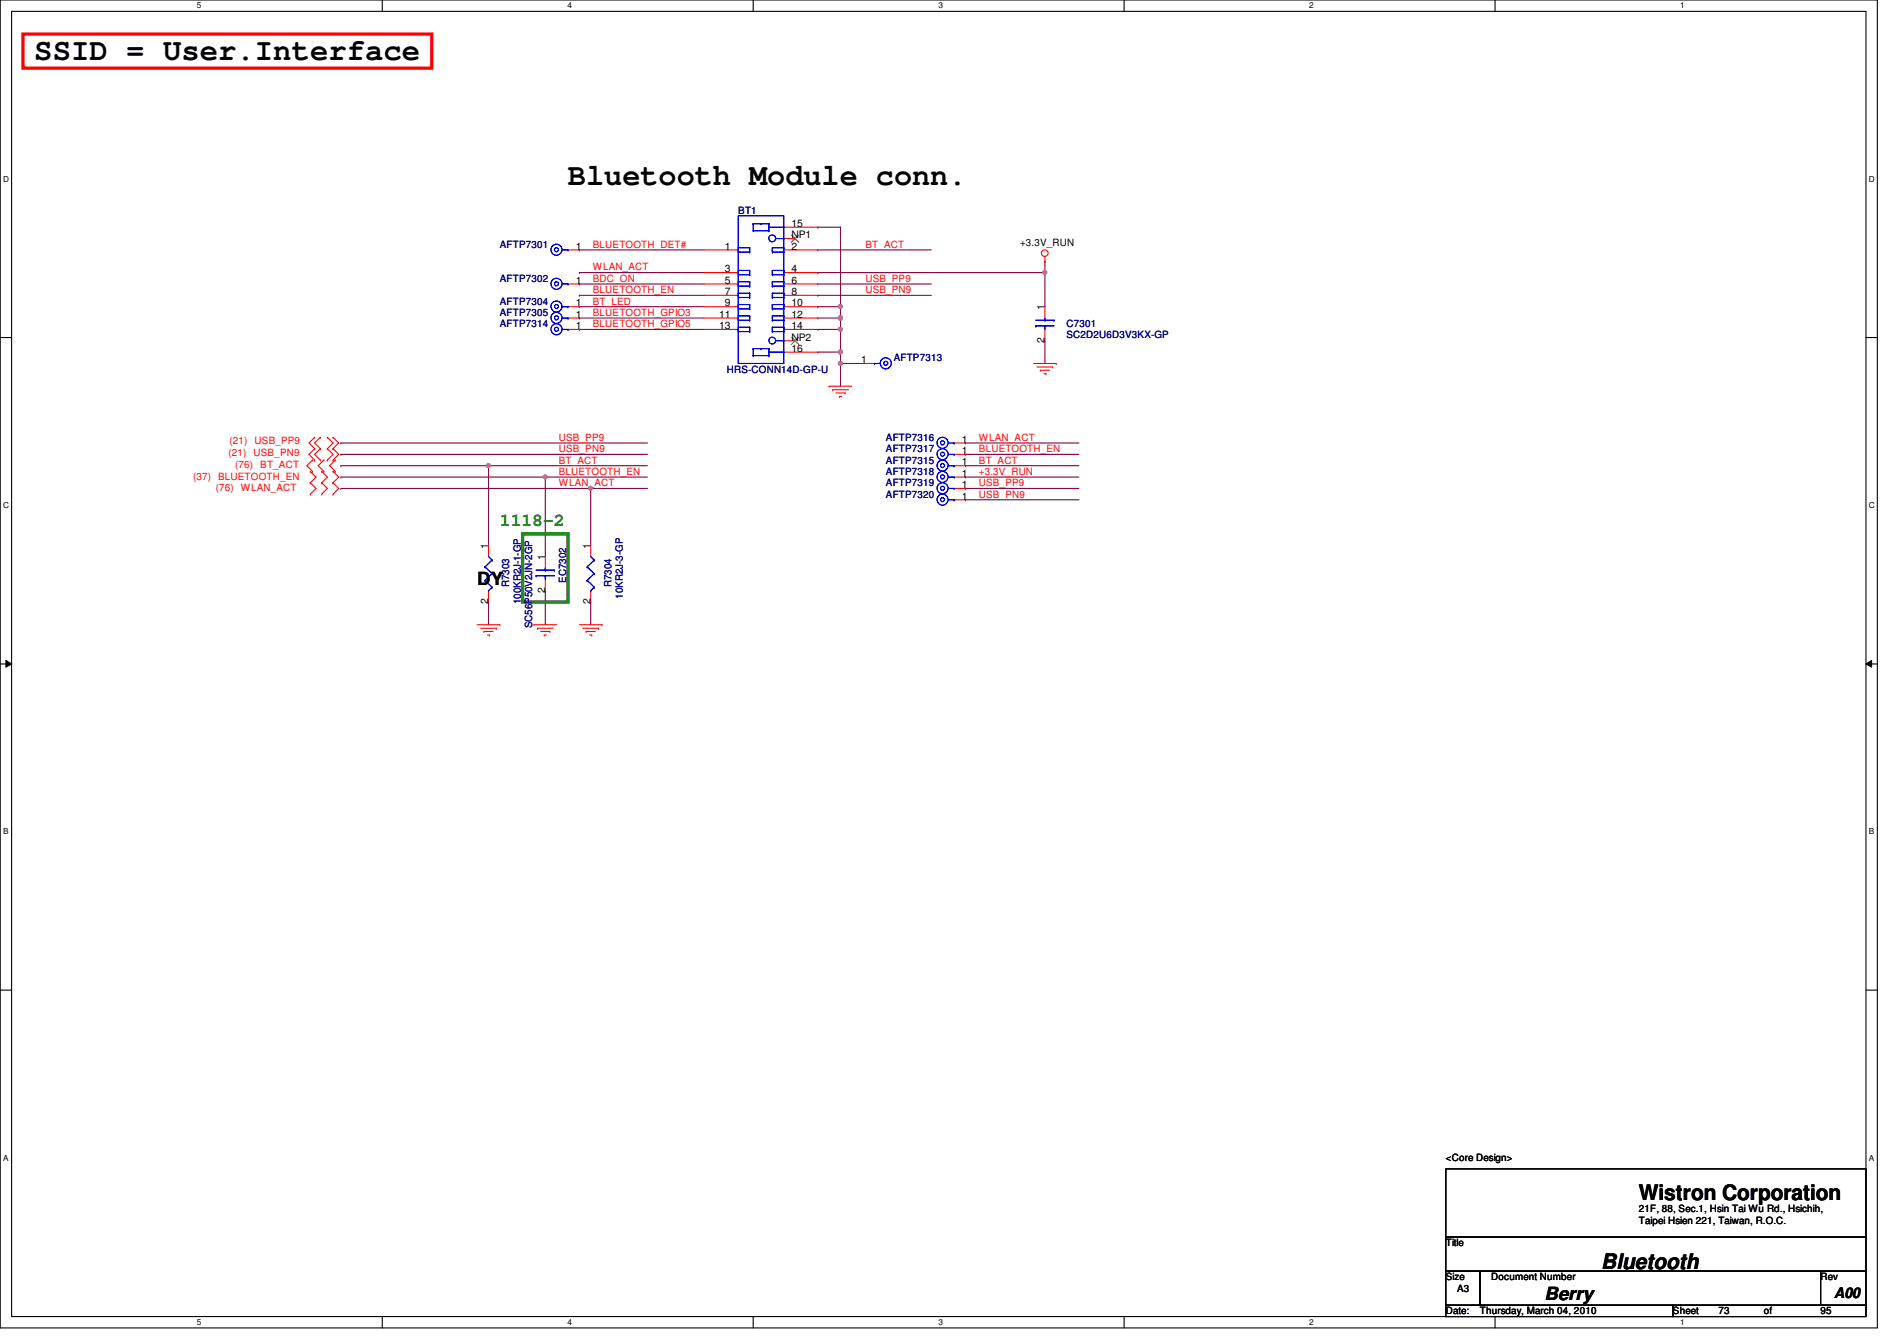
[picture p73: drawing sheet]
<svg xmlns="http://www.w3.org/2000/svg" width="297mm" height="210mm" viewBox="0 0 297 210" stroke-linecap="round" stroke-linejoin="round" font-family="sans-serif">
<defs><g id="words">
<g font-size="4.8">
<text x="5.4" y="9.4">SSID = User.Interface</text>
<text x="88.9" y="28.9">Bluetooth Module conn.</text>
</g>
<g font-size="3.3">
<text x="256.6" y="187.9">Wistron Corporation</text>
<text x="250.7" y="198.6">Bluetooth</text>
</g>
<text font-size="2.8" fill="#008000" x="78.3" y="82.4">1118-2</text>
<g font-size="2.8">
<text x="74.7" y="91.5">DY</text>
<text x="241.8" y="203.5">Berry</text>
</g>
<text font-size="2.3" x="287.2" y="203.2">A00</text>
<g font-size="1.6" fill="#000080">
<text x="115.6" y="33.4">BT1</text>
<text x="78.3" y="38.8">AFTP7301</text>
<text x="78.3" y="44.1">AFTP7302</text>
<text x="78.3" y="47.7">AFTP7304</text>
<text x="78.3" y="49.4">AFTP7305</text>
<text x="78.3" y="51.2">AFTP7314</text>
<text x="167" y="51.2">C7301</text>
<text x="167" y="52.8">SC2D2U6D3V3KX-GP</text>
<text x="113.8" y="58.3">HRS-CONN14D-GP-U</text>
<text x="140" y="56.6">AFTP7313</text>
<text x="138.7" y="69">AFTP7316</text>
<text x="138.7" y="70.8">AFTP7317</text>
<text x="138.7" y="72.6">AFTP7315</text>
<text x="138.7" y="74.3">AFTP7318</text>
<text x="138.7" y="76.1">AFTP7319</text>
<text x="138.7" y="77.9">AFTP7320</text>
<text x="79.8" y="91.9" transform="rotate(-90 79.8 91.9)">R7303</text>
<text x="81.5" y="94.6" transform="rotate(-90 81.5 94.6)">100KR2J-1-GP</text>
<text x="88.6" y="91.2" transform="rotate(-90 88.6 91.2)">EC7302</text>
<text x="95.8" y="91.9" transform="rotate(-90 95.8 91.9)">R7304</text>
<text x="97.5" y="93.7" transform="rotate(-90 97.5 93.7)">10KR2J-3-GP</text>
<text x="83.3" y="98.3" transform="rotate(-90 83.3 98.3)">SC56P50V2JN-2GP</text>
</g>
<g font-size="1.6">
<text x="123.9" y="35.5">15</text>
<text x="90.2" y="39.1">1</text>
<text x="113.5" y="39.1">1</text>
<text x="123.9" y="37.3">NP1</text>
<text x="123.9" y="39.1">2</text>
<text x="159.7" y="38.4">+3.3V_RUN</text>
<text x="90.2" y="44.4">1</text>
<text x="90.2" y="48">1</text>
<text x="113.5" y="42.6">3</text>
<text x="113.5" y="44.4">5</text>
<text x="113.5" y="46.2">7</text>
<text x="113.5" y="48">9</text>
<text x="123.9" y="42.6">4</text>
<text x="123.9" y="44.4">6</text>
<text x="123.9" y="46.2">8</text>
<text x="123.9" y="48">10</text>
<text x="90.2" y="49.7">1</text>
<text x="90.2" y="51.5">1</text>
<text x="112.6" y="49.7">11</text>
<text x="112.6" y="51.5">13</text>
<text x="123.9" y="49.7">12</text>
<text x="123.9" y="51.5">14</text>
<text x="123.9" y="53.3">NP2</text>
<text x="163.6" y="53.7" transform="rotate(-90 163.6 53.7)">2</text>
<text x="163.6" y="48.6" transform="rotate(-90 163.6 48.6)">1</text>
<text x="123.9" y="55.1">16</text>
<text x="134.8" y="56.9">1</text>
<text x="150.6" y="69.3">1</text>
<text x="150.6" y="71.1">1</text>
<text x="150.6" y="72.9">1</text>
<text x="150.6" y="74.6">1</text>
<text x="150.6" y="76.4">1</text>
<text x="150.6" y="78.2">1</text>
<text x="76.5" y="85.9" transform="rotate(-90 76.5 85.9)">1</text>
<text x="85.3" y="87.7" transform="rotate(-90 85.3 87.7)">1</text>
<text x="92.5" y="85.9" transform="rotate(-90 92.5 85.9)">1</text>
<text x="76.5" y="94.6" transform="rotate(-90 76.5 94.6)">2</text>
<text x="85.3" y="92.8" transform="rotate(-90 85.3 92.8)">2</text>
<text x="92.5" y="94.6" transform="rotate(-90 92.5 94.6)">2</text>
<text x="226.4" y="181.7">&lt;Core Design&gt;</text>
<text x="256.6" y="189.7">21F, 88, Sec.1, Hsin Tai Wu Rd., Hsichih,</text>
<text x="256.6" y="191.6">Taipei Hsien 221, Taiwan, R.O.C.</text>
<text x="226.4" y="195.1">Title</text>
<text x="226.4" y="200.4">Size</text>
<text x="228.2" y="202.2">A3</text>
<text x="233.5" y="200.4">Document Number</text>
<text x="285.1" y="200.4">Rev</text>
<text x="226.4" y="205.7">Date:</text>
<text x="231.7" y="205.7">Thursday, March 04, 2010</text>
<text x="262" y="205.7">Sheet</text>
<text x="269.1" y="205.7">73</text>
<text x="276.2" y="205.7">of</text>
<text x="285.1" y="205.7">95</text>
</g>
<g font-size="1.6" fill="#f00">
<text x="92.8" y="38.8">BLUETOOTH_DET#</text>
<text x="135.5" y="38.8">BT_ACT</text>
<text x="92.8" y="44.1">BDC_ON</text>
<text x="92.8" y="47.7">BT_LED</text>
<text x="92.8" y="42.3">WLAN_ACT</text>
<text x="92.8" y="45.9">BLUETOOTH_EN</text>
<text x="135.5" y="44.1">USB_PP9</text>
<text x="135.5" y="45.9">USB_PN9</text>
<text x="92.8" y="51.2">BLUETOOTH_GPIO5</text>
<text x="92.8" y="49.4">BLUETOOTH_GPIO3</text>
<text x="35.8" y="71.3">(21)</text>
<text x="35.9" y="69.6">(21)</text>
<text x="39.7" y="71.3">USB_PN9</text>
<text x="39.9" y="69.6">USB_PP9</text>
<text x="87.5" y="70.8">USB_PN9</text>
<text x="87.5" y="69">USB_PP9</text>
<text x="153.3" y="69">WLAN_ACT</text>
<text x="153.3" y="70.8">BLUETOOTH_EN</text>
<text x="30.3" y="75.1">(37)</text>
<text x="33.8" y="76.8">(76)</text>
<text x="34.2" y="75.1">BLUETOOTH_EN</text>
<text x="36.8" y="73.3">(76)</text>
<text x="37.7" y="76.8">WLAN_ACT</text>
<text x="40.8" y="73.3">BT_ACT</text>
<text x="87.5" y="72.6">BT_ACT</text>
<text x="87.5" y="76.1">WLAN_ACT</text>
<text x="87.5" y="74.3">BLUETOOTH_EN</text>
<text x="153.3" y="72.6">BT_ACT</text>
<text x="153.3" y="74.3">+3.3V_RUN</text>
<text x="153.3" y="76.1">USB_PP9</text>
<text x="153.3" y="77.9">USB_PN9</text>
</g>
<g font-size="1.3">
<text x="30.8" y="1.3">5</text>
<text x="88.9" y="1.3">4</text>
<text x="146.9" y="1.3">3</text>
<text x="205" y="1.3">2</text>
<text x="263.1" y="1.3">1</text>
<text x=".5" y="28.4">D</text>
<text x="292.6" y="28.4">D</text>
<text x=".5" y="79.5">C</text>
<text x="292.6" y="79.5">C</text>
<text x=".5" y="130.6">B</text>
<text x="292.6" y="130.6">B</text>
<text x=".5" y="181.7">A</text>
<text x="292.6" y="181.7">A</text>
<text x="30.8" y="207.4">5</text>
<text x="88.9" y="207.4">4</text>
<text x="146.9" y="207.4">3</text>
<text x="205" y="207.4">2</text>
<text x="263.1" y="207.4">1</text>
</g>
</g></defs>
<path d="M0 0h294v207.9h-294zM1.8 1.8h290.4v204.3h-290.4z" fill="none" stroke="#000" stroke-width=".17"/>
<g fill="#fff">
<path d="M30.8 .2h.7v1.4h-.7z"/>
<path d="M30.8 206.2h.7v1.4h-.7z"/>
</g>
<path d="M59.9 0v1.8M59.9 206.1v1.8" fill="none" stroke="#000" stroke-width=".17"/>
<g fill="#fff">
<path d="M88.9 .2h.6v1.4h-.6z"/>
<path d="M88.9 206.2h.6v1.4h-.6z"/>
</g>
<path d="M117.9 0v1.8M117.9 206.1v1.8" fill="none" stroke="#000" stroke-width=".17"/>
<g fill="#fff">
<path d="M146.9 .2h.7v1.4h-.7z"/>
<path d="M146.9 206.2h.7v1.4h-.7z"/>
</g>
<path d="M176 0v1.8M176 206.1v1.8" fill="none" stroke="#000" stroke-width=".17"/>
<g fill="#fff">
<path d="M205 .2h.7v1.4h-.7z"/>
<path d="M205 206.2h.7v1.4h-.7z"/>
</g>
<path d="M234.1 0v1.8M234.1 206.1v1.8" fill="none" stroke="#000" stroke-width=".17"/>
<g fill="#fff">
<path d="M263.1 .2h.7v1.4h-.7z"/>
<path d="M263.1 206.2h.7v1.4h-.7z"/>
<path d="M.5 27.3h.9v1.4h-.9z"/>
<path d="M292.6 27.3h.9v1.4h-.9z"/>
<path d="M.5 78.4h.9v1.4h-.9z"/>
<path d="M292.6 78.4h.9v1.4h-.9z"/>
</g>
<path d="M0 52.8h1.8M292.2 52.8h1.8" fill="none" stroke="#000" stroke-width=".17"/>
<g fill="#fff">
<path d="M.5 129.5h.8v1.4h-.8z"/>
<path d="M292.6 129.5h.9v1.4h-.9z"/>
</g>
<path d="M0 103.9h1.8M292.2 103.9h1.8" fill="none" stroke="#000" stroke-width=".17"/>
<path d="M.9 103.4l.9 .5-.9 .5zM292.2 103.9l.9-.5v1z" fill="#000"/>
<path d="M.9 103.4l.9 .5-.9 .5zM292.2 103.9l.9-.5v1z" fill="none" stroke="#000" stroke-width=".16"/>
<g fill="#fff">
<path d="M.5 180.5h.8v1.4h-.8z"/>
<path d="M292.6 180.5h.9v1.4h-.9z"/>
</g>
<path d="M0 155h1.8M292.2 155h1.8" fill="none" stroke="#000" stroke-width=".17"/>
<g fill="none" stroke="#800040" stroke-width=".17">
<path d="M90.7 51.6h.1M90.7 44.4h.1M90.7 48h.1M90.7 51.6h19.6M90.7 44.4h19.6M90.7 48h19.6M131.6 49.8h.1M131.6 49.8v1.8M151.2 72.9h.1M151.2 74.7h.1M151.2 69.3h.1M151.2 71.1h.1"/>
<path d="M151.2 76.5h.1M151.2 78.2h.1M151.2 72.9h17.7M151.2 74.7h17.7M151.2 69.3h17.7M151.2 71.1h17.7M151.2 76.5h17.7M151.2 78.2h17.7"/>
</g>
<circle cx="131.6" cy="49.8" r=".32" fill="#f0f"/>
<circle cx="131.6" cy="49.8" r=".32" fill="none" stroke="#f0f" stroke-width=".17"/>
<path d="M128.1 55.1h.1M128.1 44.4h.1M128.1 48h.1M128.1 55.1h3.5M128.1 44.4h17.7M128.1 48h3.5M131.6 56.9h.1M131.6 48h.1M131.6 48v1.8M131.6 56.9v3.6" fill="none" stroke="#800040" stroke-width=".17"/>
<circle cx="131.6" cy="49.8" r=".32" fill="#f0f"/>
<circle cx="131.6" cy="49.8" r=".32" fill="none" stroke="#f0f" stroke-width=".17"/>
<circle cx="131.6" cy="48" r=".32" fill="#f0f"/>
<circle cx="131.6" cy="48" r=".32" fill="none" stroke="#f0f" stroke-width=".17"/>
<path d="M90.7 39.1h.1M90.7 39.1h19.6M90.7 42.7h.1M90.7 46.2h.1M90.7 42.7h19.6M90.7 46.2h19.6M128.1 49.8h.1M128.1 49.8h3.5" fill="none" stroke="#800040" stroke-width=".17"/>
<circle cx="131.6" cy="49.8" r=".32" fill="#f0f"/>
<circle cx="131.6" cy="49.8" r=".32" fill="none" stroke="#f0f" stroke-width=".17"/>
<path d="M128.1 39.1h.1M128.1 39.1h17.7M128.1 51.6h.1M128.1 46.2h.1M128.1 51.6h3.5M128.1 46.2h17.7M131.6 56.9h.1M131.6 56.9h3.6" fill="none" stroke="#800040" stroke-width=".17"/>
<circle cx="131.6" cy="56.9" r=".32" fill="#f0f"/>
<circle cx="131.6" cy="56.9" r=".32" fill="none" stroke="#f0f" stroke-width=".17"/>
<path d="M131.6 51.6h.1M131.6 51.6v3.5" fill="none" stroke="#800040" stroke-width=".17"/>
<circle cx="131.6" cy="55.1" r=".32" fill="#f0f"/>
<circle cx="131.6" cy="55.1" r=".32" fill="none" stroke="#f0f" stroke-width=".17"/>
<circle cx="131.6" cy="51.5" r=".32" fill="#f0f"/>
<circle cx="131.6" cy="51.5" r=".32" fill="none" stroke="#f0f" stroke-width=".17"/>
<path d="M128.1 35.6h.1M128.1 35.6h3.5M90.7 49.8h.1M90.7 49.8h19.6M128.1 42.7h.1M128.1 42.7h35.5M163.6 40.9h.1M163.6 53.3h.1M163.6 42.7h.1M163.6 40.9v7.1M163.6 53.3v3.6" fill="none" stroke="#800040" stroke-width=".17"/>
<circle cx="163.6" cy="42.6" r=".32" fill="#f0f"/>
<circle cx="163.6" cy="42.6" r=".32" fill="none" stroke="#f0f" stroke-width=".17"/>
<path d="M53.4 71.1h.1M53.4 76.5h.1M53.4 71.1h48M53.4 76.5h39.1M76.5 72.9h.1M76.5 72.9h24.9M76.5 72.9v12.4M92.5 76.5h.1M92.5 76.5v8.8" fill="none" stroke="#800040" stroke-width=".17"/>
<circle cx="92.5" cy="76.4" r=".32" fill="#f0f"/>
<circle cx="92.5" cy="76.4" r=".32" fill="none" stroke="#f0f" stroke-width=".17"/>
<path d="M53.4 74.7h.1M53.4 74.7h32M85.4 74.7h.1M85.4 74.7v12.4" fill="none" stroke="#800040" stroke-width=".17"/>
<circle cx="85.4" cy="74.6" r=".32" fill="#f0f"/>
<circle cx="85.4" cy="74.6" r=".32" fill="none" stroke="#f0f" stroke-width=".17"/>
<path d="M53.4 69.3h.1M53.4 72.9h.1M53.4 69.3h48M53.4 72.9h23.1M76.5 94.2h.1M76.5 94.2v3.6M85.4 92.5h.1M85.4 92.5v5.3M92.5 94.2h.1M92.5 94.2v3.6" fill="none" stroke="#800040" stroke-width=".17"/>
<circle cx="76.5" cy="72.9" r=".32" fill="#f0f"/>
<circle cx="76.5" cy="72.9" r=".32" fill="none" stroke="#f0f" stroke-width=".17"/>
<path d="M131.6 35.6h.1M131.6 35.6v12.4M131.6 55.1h.1M131.6 55.1v1.8M85.4 74.7h.1M85.4 74.7h16M92.5 76.5h.1M92.5 76.5h8.9" fill="none" stroke="#800040" stroke-width=".17"/>
<circle cx="131.6" cy="55.1" r=".32" fill="#f0f"/>
<circle cx="131.6" cy="55.1" r=".32" fill="none" stroke="#f0f" stroke-width=".17"/>
<g fill="none" stroke="#f00" stroke-width=".17">
<path d="M88.9 39.1h1.8M110.3 39.1h5.3M122.7 35.6h5.4M122.7 37.3h1.8M122.7 39.1h5.4M88.9 44.4h1.8M88.9 48h1.8M88.9 49.8h1.8M88.9 51.6h1.8M110.3 42.7h5.3M110.3 44.4h5.3M110.3 46.2h5.3"/>
<path d="M110.3 48h5.3M110.3 49.8h5.3M110.3 51.6h5.3M122.7 42.7h5.4M122.7 44.4h5.4M122.7 46.2h5.4M122.7 48h5.4M122.7 49.8h5.4M122.7 51.6h5.4M122.7 53.3h1.8M122.7 55.1h5.4M135.2 56.9h1.7"/>
<path d="M161.8 56.9h3.6M162.4 57.4h2.4M162.9 58h.1M162.9 58h1.4M163.4 58.5h.4M163.6 40.9h.1M163.6 40.2v.7M163.6 48v1.8M163.6 51.6v1.7M163.8 58.5h.1M164.8 57.4h.1M165.4 56.9h.1"/>
<path d="M48.6 75.6h.1M48.6 73.8h.1M48.6 77.3h.1M48.6 73.8l.9 .9-.9 .9M48.6 75.6l.9 .9-.9 .8M48.9 73.8h.1M48.9 72h.1M48.9 72l-.9 .9 .9 .9M49.3 68.5h.1M49.3 70.2h.1M49.3 72h.1M49.3 68.5l-.9 .8 .9 .9"/>
<path d="M49.3 70.2l-.9 .9 .9 .9M50.2 70.2h.1M50.2 68.5h.1M50.2 72h.1M50.2 68.5l-.9 .8 .9 .9M50.2 70.2l-.9 .9 .9 .9M50.4 73.8h.1M50.4 75.6h.1M50.4 77.3h.1M50.4 73.8l.9 .9-.9 .9M50.4 75.6l.9 .9-.9 .8M50.7 72h.1"/>
<path d="M50.7 73.8h.1M50.7 72l-.9 .9 .9 .9M51.3 68.5h.1M51.3 70.2h.1M51.3 72h.1M51.3 68.5l.9 .8-.9 .9M51.3 70.2l.9 .9-.9 .9M52.2 68.5h.1M52.2 70.2h.1M52.2 72h.1M52.2 75.6h.1M52.2 73.8h.1"/>
<path d="M52.2 77.3h.1M52.2 68.5l.8 .8-.8 .9M52.2 70.2l.8 .9-.8 .9M52.2 75.6l.8 .9-.8 .8M52.2 73.8l.8 .9-.8 .9M52.5 73.8h.1M52.5 72h.1M52.5 72l-.9 .9 .9 .9M129.8 60.5h.1M129.8 60.5h3.6M130.4 61h.1M130.4 61h2.4"/>
<path d="M130.9 61.5h1.4M131.4 62.1h.1M131.4 62.1h.4M132.3 61.5h.1M149.4 72.9h1.8M149.4 69.3h1.8M149.4 71.1h1.8M149.4 74.7h1.8M149.4 76.5h1.8M149.4 78.2h1.8M74.7 97.8h3.6M75.3 98.3h2.4"/>
<path d="M75.8 98.8h.1M75.8 98.8h1.4M76.3 99.4h.4M76.5 85.3v1.8M76.5 92.5v1.7M76.7 99.4h.1M77.7 98.3h.1M78.3 97.8h.1M83.6 97.8h.1M83.6 97.8h3.6M84.2 98.3h.1M84.2 98.3h2.4"/>
<path d="M84.7 98.8h1.4M85.2 99.4h.1M85.2 99.4h.4M85.4 87.1v1.8M85.4 90.7v1.8M86.1 98.8h.1M90.7 97.8h3.6M91.3 98.3h2.4M91.8 98.8h.1M91.8 98.8h1.4M92.3 99.4h.4M92.5 85.3v1.8"/>
<path d="M92.5 92.5v1.7M92.7 99.4h.1M93.7 98.3h.1M94.3 97.8h.1"/>
<circle cx="163.6" cy="39.6" r=".52"/>
</g>
<path d="M226.4 183h65.8v10.6h-65.8zM226.4 193.6h65.8v5.4h-65.8zM226.4 199h5.3v5.3h-5.3zM231.7 199h53.4v5.3h-53.4zM285.1 199h7.1v5.3h-7.1zM226.4 204.3h35.6v1.8h-35.6zM262 204.3h30.2v1.8h-30.2z" fill="none" stroke="#000" stroke-width=".17"/>
<path d="M3.6 5.3h64v5.4h-64z" fill="none" stroke="#f00" stroke-width=".51"/>
<path d="M81.8 83.6h7.1v10.6h-7.1z" fill="none" stroke="#008000" stroke-width=".51"/>
<g fill="none" stroke="#00f" stroke-width=".17">
<path d="M88 39.1h.9M88.9 39.1h.1M115.6 33.8h7.1v23.1h-7.1zM115.6 38.8h.1M115.6 39.5h.1M115.6 39.1h.1M115.6 38.8h1.8M115.6 39.5h1.8M115.6 38.8v.7M117.4 38.8h.1M117.4 39.5h.1M117.4 38.8v.7"/>
<path d="M117.9 36.1h.1M117.9 35h.1M117.9 35h2.5M117.9 36.1h2.5M117.9 35v1.1M119.2 35h.1M120.4 35h.1M120.4 36.1h.1M120.4 35v1.1M120.4 35.6h2.3M120.9 38.8h.1M120.9 39.5h.1"/>
<path d="M120.9 39.1h.1M120.9 38.8v.7M120.9 38.8h1.8M120.9 39.5h1.8M121.5 37.3h1.2M122.7 38.8h.1M122.7 39.5h.1M122.7 35.6h.1M122.7 37.3h.1M122.7 38.8v.7M88 44.4h.9M88 48h.9"/>
<path d="M88 49.8h.9M88 51.6h.9M88.9 44.4h.1M88.9 48h.1M88.9 49.8h.1M88.9 51.6h.1M115.6 42.3h.1M115.6 43h.1M115.6 42.7h.1M115.6 44.1h.1M115.6 44.8h.1M115.6 44.4h.1"/>
<path d="M115.6 45.9h.1M115.6 46.6h.1M115.6 46.2h.1M115.6 47.7h.1M115.6 48.3h.1M115.6 48h.1M115.6 49.4h.1M115.6 50.1h.1M115.6 49.8h.1M115.6 51.2h.1M115.6 51.9h.1M115.6 51.6h.1"/>
<path d="M115.6 42.3h1.8M115.6 43h1.8M115.6 44.1h1.8M115.6 44.8h1.8M115.6 45.9h1.8M115.6 46.6h1.8M115.6 47.7h1.8M115.6 48.3h1.8M115.6 49.4h1.8M115.6 50.1h1.8M115.6 51.2h1.8M115.6 51.9h1.8"/>
<path d="M115.6 42.3v.7M115.6 44.1v.7M115.6 45.9v.7M115.6 47.7v.6M115.6 49.4v.7M115.6 51.2v.7M117.4 42.3h.1M117.4 43h.1M117.4 44.1h.1M117.4 44.8h.1M117.4 45.9h.1M117.4 46.6h.1"/>
<path d="M117.4 47.7h.1M117.4 48.3h.1M117.4 49.4h.1M117.4 50.1h.1M117.4 51.2h.1M117.4 51.9h.1M117.4 42.3v.7M117.4 44.1v.7M117.4 45.9v.7M117.4 47.7v.6M117.4 49.4v.7M117.4 51.2v.7"/>
<path d="M117.9 55.7h.1M117.9 54.6h.1M117.9 54.6v1.1M117.9 54.6h2.5M117.9 55.7h2.5M119.2 54.6h.1M120.4 54.6h.1M120.4 55.7h.1M120.4 54.6v1.1M120.4 55.1h2.3M120.9 42.3h.1M120.9 43h.1"/>
<path d="M120.9 42.7h.1M120.9 44.1h.1M120.9 44.8h.1M120.9 44.4h.1M120.9 45.9h.1M120.9 46.6h.1M120.9 46.2h.1M120.9 47.7h.1M120.9 48.3h.1M120.9 48h.1M120.9 49.4h.1M120.9 50.1h.1"/>
<path d="M120.9 49.8h.1M120.9 51.2h.1M120.9 51.9h.1M120.9 51.6h.1M120.9 42.3v.7M120.9 44.1v.7M120.9 45.9v.7M120.9 47.7v.6M120.9 49.4v.7M120.9 51.2v.7M120.9 42.3h1.8M120.9 43h1.8"/>
<path d="M120.9 44.1h1.8M120.9 44.8h1.8M120.9 45.9h1.8M120.9 46.6h1.8M120.9 47.7h1.8M120.9 48.3h1.8M120.9 49.4h1.8M120.9 50.1h1.8M120.9 51.2h1.8M120.9 51.9h1.8M121.5 53.3h1.2M122.7 42.3h.1"/>
<path d="M122.7 43h.1M122.7 44.1h.1M122.7 44.8h.1M122.7 45.9h.1M122.7 46.6h.1M122.7 47.7h.1M122.7 48.3h.1M122.7 49.4h.1M122.7 50.1h.1M122.7 51.2h.1M122.7 51.9h.1M122.7 53.3h.1"/>
<path d="M122.7 55.1h.1M122.7 42.3v.7M122.7 44.1v.7M122.7 45.9v.7M122.7 47.7v.6M122.7 49.4v.7M122.7 51.2v.7M136.9 56.9h.1M136.9 56.9h.9M162.2 51h.1M162.2 50.1h2.9M162.2 51h2.9"/>
<path d="M163.6 50.1h.1M163.6 51h.1M163.6 49.8v.3M163.6 51v.6M165.1 50.1h.1M148.5 72.9h.9M148.5 69.3h.9M148.5 71.1h.9M148.5 74.7h.9M148.5 76.5h.9M148.5 78.2h.9M149.4 72.9h.1"/>
<path d="M149.4 69.3h.1M149.4 71.1h.1M149.4 74.7h.1M149.4 76.5h.1M149.4 78.2h.1M75.9 88.7h.1M75.9 90.8h.1M75.9 88.7l1.1 1.1M75.9 90.8l1.1 1.1M76.5 92.5h.1M76.5 87.1l.5 .6M77 87.7h.1"/>
<path d="M77 89.8h.1M77 91.9h.1M77 87.7l-1.1 1M77 89.8l-1.1 1M77 91.9l-.5 .6M83.9 90.1h.1M83.9 89.2h2.9M83.9 90.1h2.9M85.4 89.2h.1M85.4 90.1h.1M85.4 88.9v.3M85.4 90.1v.6"/>
<path d="M86.8 89.2h.1M91.9 88.7h.1M91.9 90.8h.1M91.9 88.7l1.1 1.1M91.9 90.8l1.1 1.1M92.5 92.5h.1M92.5 87.1l.5 .6M93 87.7h.1M93 89.8h.1M93 91.9h.1M93 87.7l-1.1 1M93 89.8l-1.1 1"/>
<path d="M93 91.9l-.5 .6"/>
<circle cx="87.1" cy="39.1" r=".32"/>
<circle cx="87.1" cy="39.1" r=".87"/>
<circle cx="120.9" cy="37.3" r=".54"/>
<circle cx="87.1" cy="44.4" r=".32"/>
<circle cx="87.1" cy="49.8" r=".32"/>
<circle cx="87.1" cy="51.5" r=".32"/>
<circle cx="87.1" cy="48" r=".32"/>
<circle cx="87.1" cy="49.8" r=".87"/>
<circle cx="87.1" cy="51.5" r=".87"/>
<circle cx="87.1" cy="48" r=".87"/>
<circle cx="87.1" cy="44.4" r=".87"/>
<circle cx="120.9" cy="53.3" r=".54"/>
<circle cx="138.7" cy="56.9" r=".32"/>
<circle cx="138.7" cy="56.9" r=".87"/>
<circle cx="147.6" cy="71.1" r=".32"/>
<circle cx="147.6" cy="74.6" r=".32"/>
<circle cx="147.6" cy="72.9" r=".32"/>
<circle cx="147.6" cy="69.3" r=".32"/>
<circle cx="147.6" cy="76.4" r=".32"/>
<circle cx="147.6" cy="78.2" r=".32"/>
<circle cx="147.6" cy="71.1" r=".87"/>
<circle cx="147.6" cy="76.4" r=".87"/>
<circle cx="147.6" cy="72.9" r=".87"/>
<circle cx="147.6" cy="74.6" r=".87"/>
<circle cx="147.6" cy="78.2" r=".87"/>
<circle cx="147.6" cy="69.3" r=".87"/>
</g>
<path d="M123.9 36.8l1.2 1.1M125 36.8l-1.1 1.1M123.9 52.8l1.2 1.1M125 52.8l-1.1 1.1" fill="none" stroke="#804000" stroke-width=".16"/>
<circle cx="131.6" cy="49.8" r=".32" fill="#f0f"/>
<circle cx="131.6" cy="49.8" r=".32" fill="none" stroke="#f0f" stroke-width=".17"/>
<circle cx="131.6" cy="49.8" r=".32" fill="#f0f"/>
<circle cx="131.6" cy="49.8" r=".32" fill="none" stroke="#f0f" stroke-width=".17"/>
<circle cx="131.6" cy="48" r=".32" fill="#f0f"/>
<circle cx="131.6" cy="48" r=".32" fill="none" stroke="#f0f" stroke-width=".17"/>
<circle cx="131.6" cy="49.8" r=".32" fill="#f0f"/>
<circle cx="131.6" cy="49.8" r=".32" fill="none" stroke="#f0f" stroke-width=".17"/>
<circle cx="131.6" cy="56.9" r=".32" fill="#f0f"/>
<circle cx="131.6" cy="56.9" r=".32" fill="none" stroke="#f0f" stroke-width=".17"/>
<circle cx="131.6" cy="55.1" r=".32" fill="#f0f"/>
<circle cx="131.6" cy="55.1" r=".32" fill="none" stroke="#f0f" stroke-width=".17"/>
<circle cx="131.6" cy="51.5" r=".32" fill="#f0f"/>
<circle cx="131.6" cy="51.5" r=".32" fill="none" stroke="#f0f" stroke-width=".17"/>
<circle cx="163.6" cy="42.6" r=".32" fill="#f0f"/>
<circle cx="163.6" cy="42.6" r=".32" fill="none" stroke="#f0f" stroke-width=".17"/>
<circle cx="92.5" cy="76.4" r=".32" fill="#f0f"/>
<circle cx="92.5" cy="76.4" r=".32" fill="none" stroke="#f0f" stroke-width=".17"/>
<circle cx="85.4" cy="74.6" r=".32" fill="#f0f"/>
<circle cx="85.4" cy="74.6" r=".32" fill="none" stroke="#f0f" stroke-width=".17"/>
<circle cx="76.5" cy="72.9" r=".32" fill="#f0f"/>
<circle cx="76.5" cy="72.9" r=".32" fill="none" stroke="#f0f" stroke-width=".17"/>
<circle cx="131.6" cy="55.1" r=".32" fill="#f0f"/>
<circle cx="131.6" cy="55.1" r=".32" fill="none" stroke="#f0f" stroke-width=".17"/>
<use href="#words"/>
</svg>
